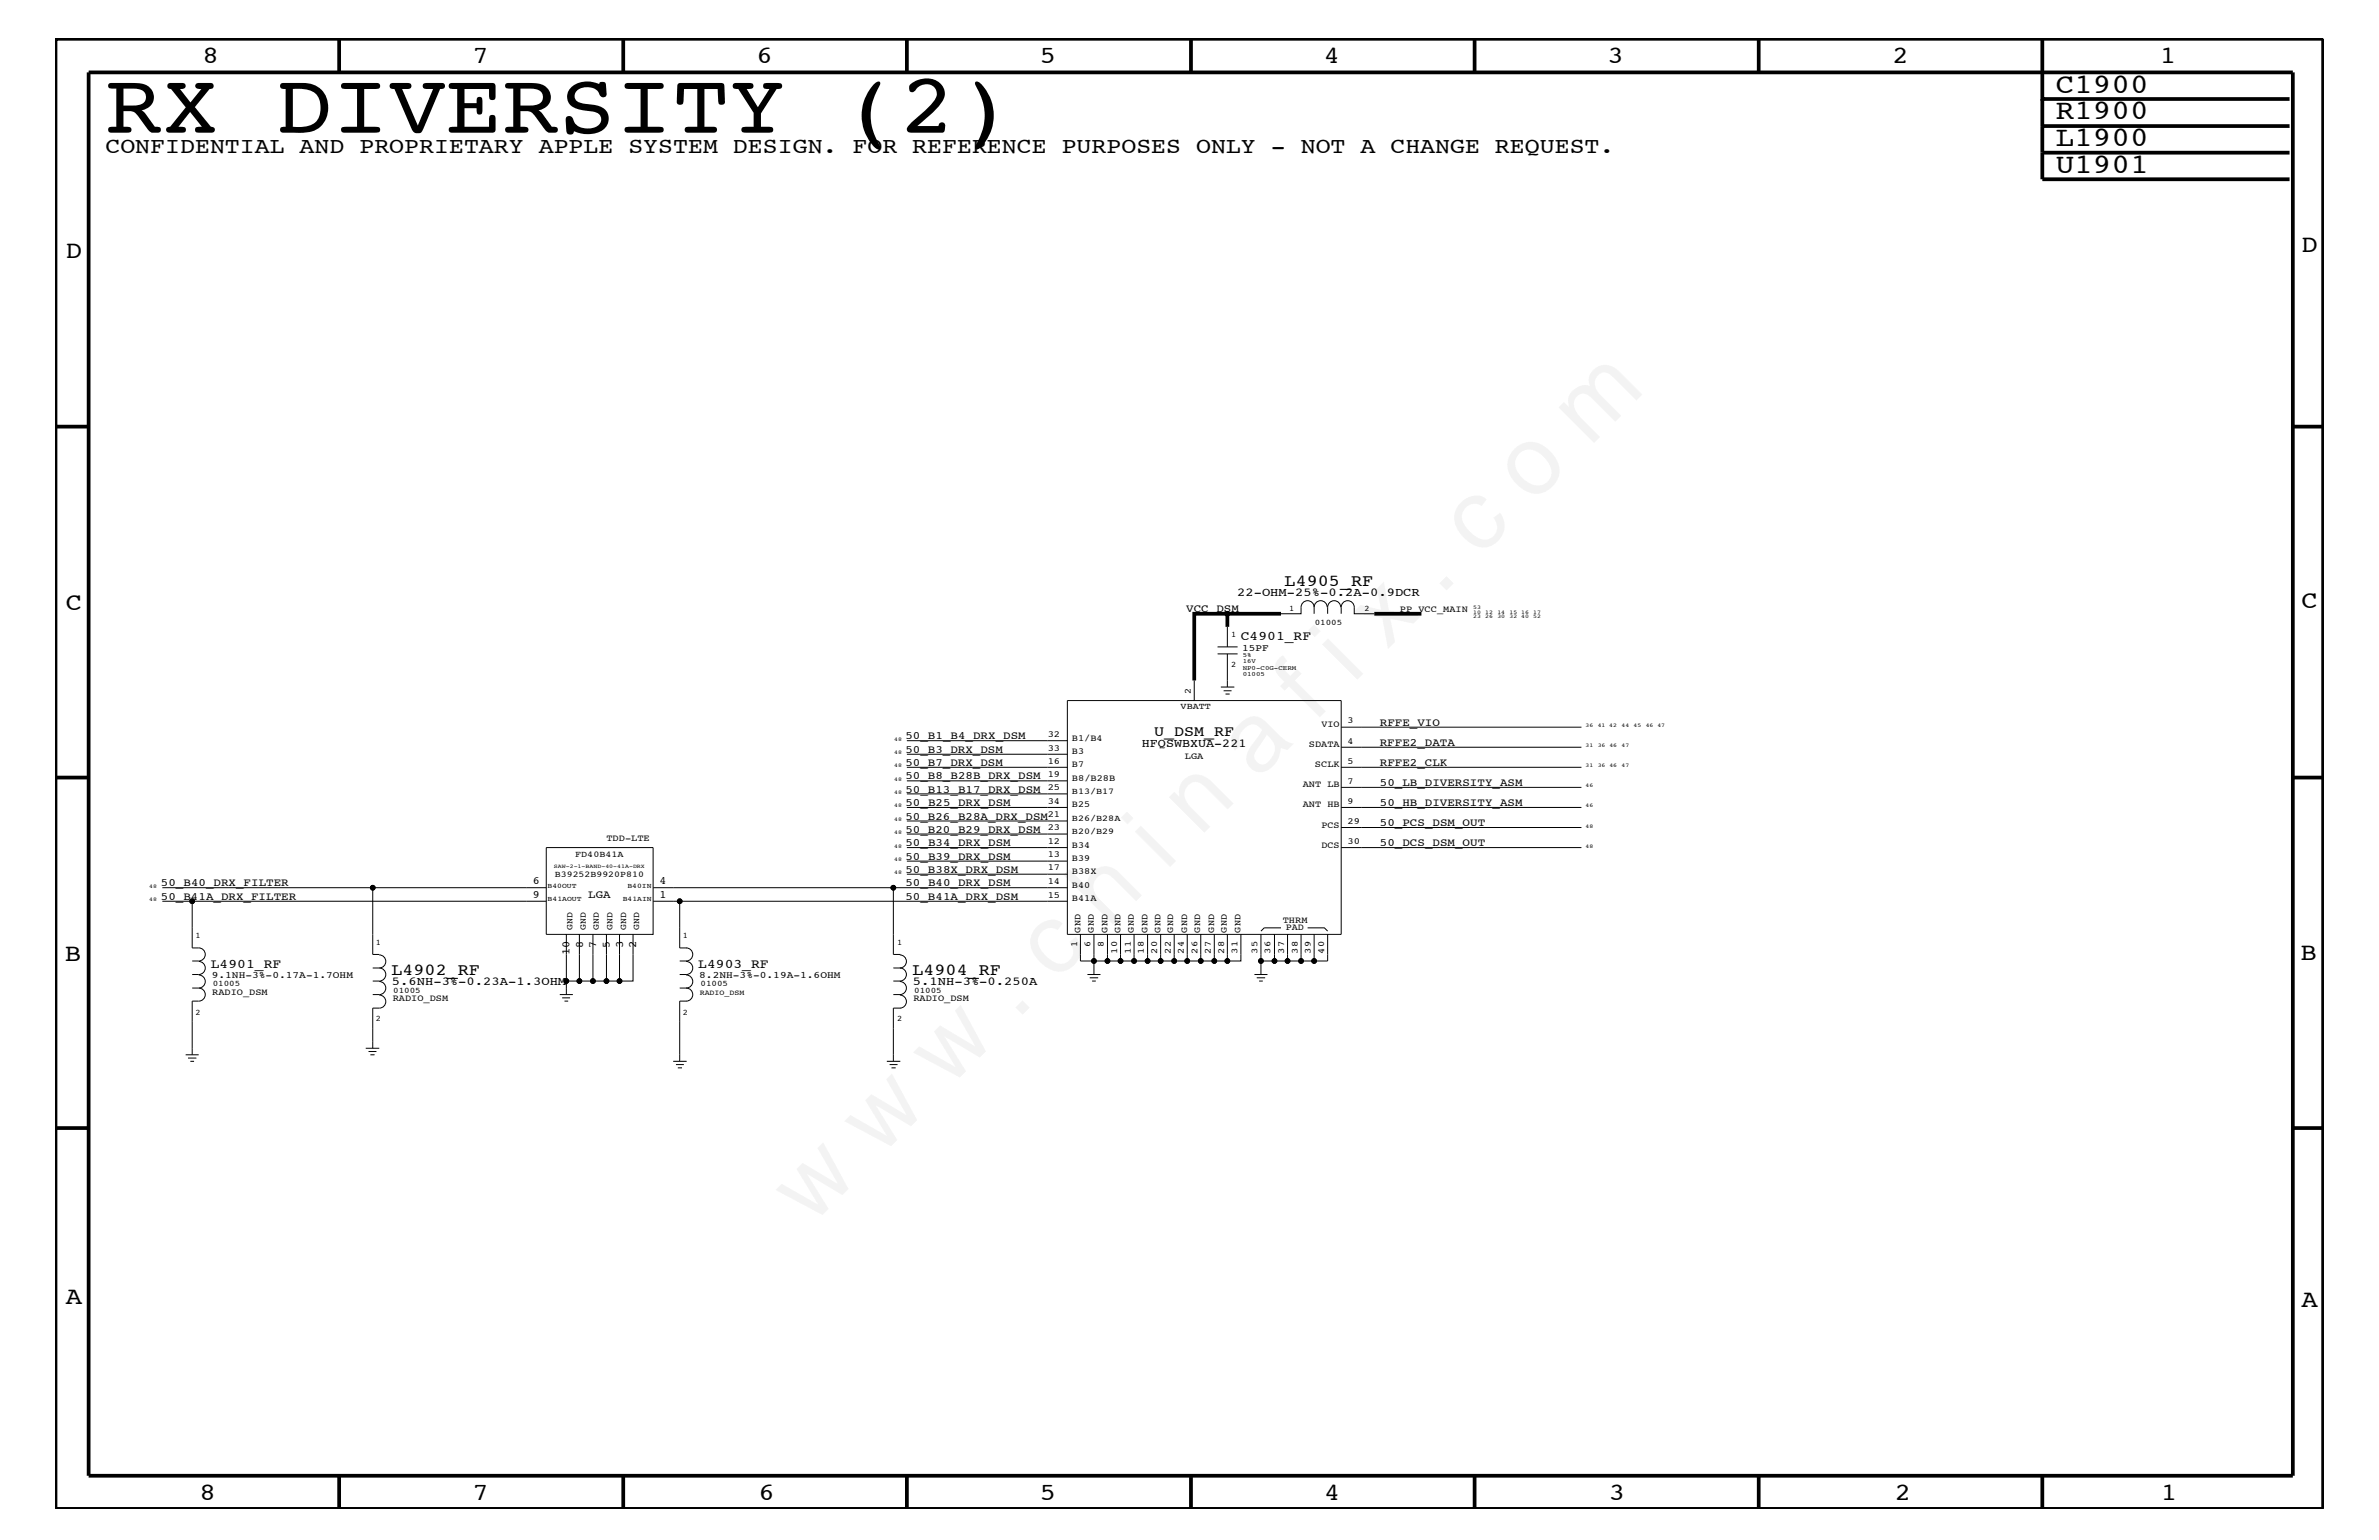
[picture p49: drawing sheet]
<svg xmlns="http://www.w3.org/2000/svg" width="432mm" height="279mm" viewBox="0 0 432 279" stroke-linecap="round" stroke-linejoin="round" font-family="sans-serif">
<defs><g id="words">
<text font-size="17.6" x="147.1" y="222.6" transform="rotate(-45 147.1 222.6)">w w w . c h i n a f i x . c o m</text>
<text font-size="15.6" x="19.1" y="24.1">RX DIVERSITY (2)</text>
<g font-size="5.1">
<text x="373.1" y="16.8">C1900</text>
<text x="373.1" y="21.6">R1900</text>
<text x="373.1" y="26.5">L1900</text>
<text x="373.1" y="31.4">U1901</text>
</g>
<g font-size="4.5">
<text x="36.7" y="11.5">8</text>
<text x="85.8" y="11.5">7</text>
<text x="137.3" y="11.5">6</text>
<text x="188.7" y="11.5">5</text>
<text x="240.3" y="11.5">4</text>
<text x="291.8" y="11.5">3</text>
<text x="343.5" y="11.5">2</text>
<text x="392" y="11.5">1</text>
<text x="11.9" y="46.8">D</text>
<text x="417.7" y="45.7">D</text>
<text x="11.9" y="110.6">C</text>
<text x="417.7" y="110.4">C</text>
<text x="11.8" y="174.3">B</text>
<text x="417.6" y="174.2">B</text>
<text x="11.9" y="236.7">A</text>
<text x="417.7" y="237.1">A</text>
<text x="36.2" y="272.1">8</text>
<text x="85.8" y="272.1">7</text>
<text x="137.7" y="272.1">6</text>
<text x="188.7" y="272.1">5</text>
<text x="240.4" y="272.1">4</text>
<text x="292" y="272.1">3</text>
<text x="343.9" y="272.1">2</text>
<text x="392.2" y="272.1">1</text>
</g>
<text font-size="4.1" x="19.1" y="27.7">CONFIDENTIAL AND PROPRIETARY APPLE SYSTEM DESIGN. FOR REFERENCE PURPOSES ONLY - NOT A CHANGE REQUEST.</text>
<g font-size="3">
<text x="233.2" y="106.4">L4905_RF</text>
<text x="71" y="176.8">L4902_RF</text>
<text x="165.6" y="176.8">L4904_RF</text>
</g>
<text font-size="2.7" x="209.5" y="133.5">U_DSM_RF</text>
<g font-size="2.4">
<text x="225.2" y="116.2">C4901_RF</text>
<text x="38.3" y="175.6">L4901_RF</text>
<text x="126.7" y="175.6">L4903_RF</text>
</g>
<g font-size="2.2">
<text x="224.5" y="108.1">22-OHM-25%-0.2A-0.9DCR</text>
<text x="207.3" y="135.6">HFQSWBXUA-221</text>
<text x="71.1" y="178.7">5.6NH-3%-0.23A-1.3OHM</text>
<text x="165.7" y="178.7">5.1NH-3%-0.250A</text>
</g>
<g font-size="2">
<text x="215.3" y="111.1">VCC_DSM</text>
<text x="250.4" y="131.7">RFFE_VIO</text>
<text x="164.3" y="136.6">50_B3_DRX_DSM</text>
<text x="164.3" y="134.1">50_B1_B4_DRX_DSM</text>
<text x="250.4" y="135.3">RFFE2_DATA</text>
<text x="164.3" y="143.9">50_B13_B17_DRX_DSM</text>
<text x="164.3" y="141.4">50_B8_B28B_DRX_DSM</text>
<text x="164.3" y="139">50_B7_DRX_DSM</text>
<text x="250.4" y="142.6">50_LB_DIVERSITY_ASM</text>
<text x="250.4" y="139">RFFE2_CLK</text>
<text x="164.3" y="146.2">50_B25_DRX_DSM</text>
<text x="164.3" y="148.7">50_B26_B28A_DRX_DSM</text>
<text x="250.4" y="149.9">50_PCS_DSM_OUT</text>
<text x="250.4" y="146.2">50_HB_DIVERSITY_ASM</text>
<text x="164.3" y="151.1">50_B20_B29_DRX_DSM</text>
<text x="164.3" y="153.5">50_B34_DRX_DSM</text>
<text x="164.3" y="156">50_B39_DRX_DSM</text>
<text x="250.4" y="153.5">50_DCS_DSM_OUT</text>
<text x="29.2" y="160.8">50_B40_DRX_FILTER</text>
<text x="96.7" y="160.5">6</text>
<text x="119.7" y="160.5">4</text>
<text x="164.3" y="160.8">50_B40_DRX_DSM</text>
<text x="164.3" y="158.4">50_B38X_DRX_DSM</text>
<text x="29.2" y="163.3">50_B41A_DRX_FILTER</text>
<text x="96.7" y="162.8">9</text>
<text x="106.8" y="162.8">LGA</text>
<text x="119.7" y="162.8">1</text>
<text x="164.3" y="163.3">50_B41A_DRX_DSM</text>
<text x="103.4" y="173.3" transform="rotate(-90 103.4 173.3)">10</text>
<text x="105.8" y="172" transform="rotate(-90 105.8 172)">8</text>
<text x="108.2" y="172" transform="rotate(-90 108.2 172)">7</text>
<text x="110.7" y="172" transform="rotate(-90 110.7 172)">5</text>
<text x="113.1" y="172.1" transform="rotate(-90 113.1 172.1)">3</text>
<text x="115.5" y="172.1" transform="rotate(-90 115.5 172.1)">2</text>
</g>
<g font-size="1.8">
<text x="225.5" y="118.1">15PF</text>
<text x="38.4" y="177.4">9.1NH-3%-0.17A-1.7OHM</text>
<text x="126.9" y="177.4">8.2NH-3%-0.19A-1.6OHM</text>
</g>
<g font-size="1.7">
<text x="254.1" y="111.1">PP_VCC_MAIN</text>
<text x="216.2" y="125.9" transform="rotate(-90 216.2 125.9)">2</text>
<text x="239.9" y="131.9">VIO</text>
<text x="244.6" y="131.3">3</text>
<text x="190.2" y="133.7">32</text>
<text x="190.2" y="136.2">33</text>
<text x="194.6" y="134.4">B1/B4</text>
<text x="194.6" y="136.8">B3</text>
<text x="215.1" y="137.7">LGA</text>
<text x="237.6" y="135.6">SDATA</text>
<text x="244.6" y="134.9">4</text>
<text x="190.2" y="138.5">16</text>
<text x="190.2" y="141">19</text>
<text x="190.2" y="143.4">25</text>
<text x="194.6" y="141.7">B8/B28B</text>
<text x="194.6" y="139.2">B7</text>
<text x="236.5" y="142.9">ANT LB</text>
<text x="238.7" y="139.2">SCLK</text>
<text x="244.6" y="142.2">7</text>
<text x="244.6" y="138.5">5</text>
<text x="190.2" y="145.8">34</text>
<text x="190.2" y="148.3">21</text>
<text x="194.6" y="146.5">B25</text>
<text x="236.5" y="146.5">ANT HB</text>
<text x="244.6" y="145.8">9</text>
<text x="244.6" y="149.5">29</text>
<text x="110.1" y="152.6">TDD-LTE</text>
<text x="190.2" y="153.1">12</text>
<text x="190.2" y="155.6">13</text>
<text x="190.2" y="150.7">23</text>
<text x="194.6" y="153.8">B34</text>
<text x="239.9" y="153.8">DCS</text>
<text x="239.9" y="150.1">PCS</text>
<text x="244.6" y="153.1">30</text>
<text x="190.2" y="160.4">14</text>
<text x="190.2" y="157.9">17</text>
<text x="194.6" y="158.6">B38X</text>
<text x="194.6" y="161.1">B40</text>
<text x="194.6" y="156.2">B39</text>
<text x="190.2" y="162.8">15</text>
<text x="194.6" y="163.5">B41A</text>
<text x="232.8" y="167.5">THRM</text>
<text x="195.5" y="171.8" transform="rotate(-90 195.5 171.8)">1</text>
<text x="196.1" y="169.2" transform="rotate(-90 196.1 169.2)">GND</text>
<text x="198" y="171.8" transform="rotate(-90 198 171.8)">6</text>
<text x="198.5" y="169.2" transform="rotate(-90 198.5 169.2)">GND</text>
<text x="200.3" y="171.8" transform="rotate(-90 200.3 171.8)">8</text>
<text x="201" y="169.2" transform="rotate(-90 201 169.2)">GND</text>
<text x="202.8" y="173" transform="rotate(-90 202.8 173)">10</text>
<text x="203.4" y="169.2" transform="rotate(-90 203.4 169.2)">GND</text>
<text x="205.2" y="173" transform="rotate(-90 205.2 173)">11</text>
<text x="205.8" y="169.2" transform="rotate(-90 205.8 169.2)">GND</text>
<text x="207.6" y="173" transform="rotate(-90 207.6 173)">18</text>
<text x="208.3" y="169.2" transform="rotate(-90 208.3 169.2)">GND</text>
<text x="210.1" y="173" transform="rotate(-90 210.1 173)">20</text>
<text x="210.7" y="169.2" transform="rotate(-90 210.7 169.2)">GND</text>
<text x="212.5" y="173" transform="rotate(-90 212.5 173)">22</text>
<text x="212.9" y="169.2" transform="rotate(-90 212.9 169.2)">GND</text>
<text x="214.9" y="173" transform="rotate(-90 214.9 173)">24</text>
<text x="215.5" y="169.2" transform="rotate(-90 215.5 169.2)">GND</text>
<text x="217.3" y="173" transform="rotate(-90 217.3 173)">26</text>
<text x="217.8" y="169.2" transform="rotate(-90 217.8 169.2)">GND</text>
<text x="219.8" y="173" transform="rotate(-90 219.8 173)">27</text>
<text x="220.4" y="169.2" transform="rotate(-90 220.4 169.2)">GND</text>
<text x="222.2" y="173" transform="rotate(-90 222.2 173)">28</text>
<text x="222.7" y="169.2" transform="rotate(-90 222.7 169.2)">GND</text>
<text x="224.6" y="173" transform="rotate(-90 224.6 173)">31</text>
<text x="225.1" y="169.2" transform="rotate(-90 225.1 169.2)">GND</text>
<text x="228.3" y="173" transform="rotate(-90 228.3 173)">35</text>
<text x="230.6" y="173" transform="rotate(-90 230.6 173)">36</text>
<text x="233.1" y="173" transform="rotate(-90 233.1 173)">37</text>
<text x="233.4" y="168.7">PAD</text>
<text x="235.5" y="173" transform="rotate(-90 235.5 173)">38</text>
<text x="237.9" y="173" transform="rotate(-90 237.9 173)">39</text>
<text x="240.4" y="173" transform="rotate(-90 240.4 173)">40</text>
<text x="38.5" y="180.5">RADIO_DSM</text>
<text x="71.3" y="181.6">RADIO_DSM</text>
<text x="165.8" y="181.6">RADIO_DSM</text>
</g>
<g font-size="1.6">
<text x="214.3" y="128.6">VBATT</text>
<text x="194.6" y="149">B26/B28A</text>
<text x="194.6" y="144">B13/B17</text>
<text x="104.4" y="155.6">FD40B41A</text>
<text x="194.6" y="151.3">B20/B29</text>
<text x="100.7" y="159.2">B39252B9920P810</text>
<text x="103.9" y="168.7" transform="rotate(-90 103.9 168.7)">GND</text>
<text x="106.3" y="168.7" transform="rotate(-90 106.3 168.7)">GND</text>
<text x="108.7" y="168.7" transform="rotate(-90 108.7 168.7)">GND</text>
<text x="111.2" y="168.7" transform="rotate(-90 111.2 168.7)">GND</text>
<text x="113.6" y="168.7" transform="rotate(-90 113.6 168.7)">GND</text>
<text x="116" y="168.7" transform="rotate(-90 116 168.7)">GND</text>
</g>
<g font-size="1.5">
<text x="234" y="110.8">1</text>
<text x="238.6" y="113.3">01005</text>
<text x="247.6" y="110.8">2</text>
<text x="223.4" y="115.6">1</text>
<text x="223.4" y="121">2</text>
<text x="35.5" y="170.1">1</text>
<text x="68.2" y="171.4">1</text>
<text x="124" y="170.1">1</text>
<text x="162.8" y="171.4">1</text>
<text x="38.6" y="178.8">01005</text>
<text x="127.2" y="178.8">01005</text>
<text x="35.5" y="184.1">2</text>
<text x="68.2" y="185.3">2</text>
<text x="71.4" y="180.1">01005</text>
<text x="124" y="184.1">2</text>
<text x="162.8" y="185.3">2</text>
<text x="165.9" y="180.1">01005</text>
</g>
<text font-size="1.4" x="127" y="180.5">RADIO_DSM</text>
<g font-size="1.3">
<text x="99.4" y="161.1">B40OUT</text>
<text x="113.9" y="161.1">B40IN</text>
<text x="99.4" y="163.5">B41AOUT</text>
<text x="113" y="163.5">B41AIN</text>
</g>
<g font-size="1.2">
<text x="225.6" y="119.2">5%</text>
<text x="225.6" y="121.5">NP0-C0G-CERM</text>
<text x="225.6" y="122.7">01005</text>
<text x="225.6" y="120.3">16V</text>
</g>
<g font-size="1">
<text x="267.4" y="111.4">10</text>
<text x="267.4" y="112.2">23</text>
<text x="267.4" y="110.5">53</text>
<text x="269.6" y="111.4">12</text>
<text x="269.6" y="112.2">26</text>
<text x="271.8" y="111.4">14</text>
<text x="271.8" y="112.2">30</text>
<text x="274" y="111.4">15 16</text>
<text x="274" y="112.2">32 40</text>
<text x="278.3" y="111.4">17</text>
<text x="278.3" y="112.2">52</text>
<text x="287.8" y="131.9">36</text>
<text x="290" y="131.9">41 42</text>
<text x="294.3" y="131.9">44</text>
<text x="296.5" y="131.9">45</text>
<text x="298.7" y="131.9">46 47</text>
<text x="162.3" y="136.8">48</text>
<text x="162.3" y="134.4">48</text>
<text x="287.8" y="135.6">31</text>
<text x="290" y="135.6">36 46</text>
<text x="294.3" y="135.6">47</text>
<text x="162.3" y="139.2">48</text>
<text x="162.3" y="141.7">48</text>
<text x="287.8" y="142.9">46</text>
<text x="287.8" y="139.2">31</text>
<text x="290" y="139.2">36 46</text>
<text x="294.3" y="139.2">47</text>
<text x="162.3" y="144">48</text>
<text x="162.3" y="149">48</text>
<text x="162.3" y="146.5">48</text>
<text x="287.8" y="146.5">46</text>
<text x="162.3" y="151.3">48</text>
<text x="162.3" y="153.8">48</text>
<text x="287.8" y="150.1">48</text>
<text x="287.8" y="153.8">48</text>
<text x="27.1" y="161.1">48</text>
<text x="100.5" y="157.4">SAW-2-1-BAND-40-41A-DRX</text>
<text x="162.3" y="158.6">48</text>
<text x="162.3" y="156.2">48</text>
<text x="27.1" y="163.5">48</text>
</g>
</g></defs>
<g fill="none" stroke="#000" stroke-width=".18">
<path d="M193.7 127.1h49.7v42.4h-49.7zM247.1 139.2h39.9M247.1 135.6h39.9M247.1 131.9h39.9M99.2 153.8h19.3v15.7h-19.3zM247.1 153.8h39.9M247.1 150.1h39.9M247.1 142.9h39.9M247.1 146.5h39.9M29.5 163.5h69.7M29.5 161.1h38.2M34.9 179.3h1.2"/>
<path d="M34.9 163.5v8.5h1.2a1.19 1.19 0 0 1 1.2 1.2 1.19 1.19 0 0 1-1.2 1.2h-1.2M36.1 176.9a1.19 1.19 0 0 1 1.2 1.2 1.19 1.19 0 0 1-1.2 1.2M36.1 174.4a1.19 1.19 0 0 1 1.2 1.2 1.19 1.19 0 0 1-1.2 1.2h-1.2M36.1 179.3a1.19 1.19 0 0 1 1.2 1.1 1.19 1.19 0 0 1-1.2 1.2h-1.2v9.8M67.7 175.6h1.1a1.19 1.19 0 0 1 1.2 1.2 1.19 1.19 0 0 1-1.1 1.2M67.7 178h1.1M68.8 178.1a1.19 1.19 0 0 1 1.2 1.2 1.19 1.19 0 0 1-1.1 1.1M68.8 173.2a1.19 1.19 0 0 1 1.2 1.2 1.19 1.19 0 0 1-1.1 1.2M99.2 161.1h-31.5v12.1h1.1M102.8 169.5v8.5h2.4v-8.5M102.8 178v2.4M105.2 178h2.4"/>
<path d="M107.6 169.5v8.5h2.5v-8.5M110.1 178h2.3M114.9 169.5v8.5h-2.5v-8.5M118.5 161.1h43.6M118.5 163.5h4.9M123.4 174.4h1.2M123.4 176.8h1.2M123.4 179.3h1.2M124.6 176.9a1.19 1.19 0 0 1 1.1 1.2 1.19 1.19 0 0 1-1.1 1.2 1.19 1.19 0 0 1 1.1 1.1 1.19 1.19 0 0 1-1.1 1.2M124.6 172a1.19 1.19 0 0 1 1.1 1.2 1.19 1.19 0 0 1-1.1 1.2M124.6 174.4a1.19 1.19 0 0 1 1.1 1.2 1.19 1.19 0 0 1-1.1 1.2M190.1 163.5h-66.7v8.5h1.2"/>
<path d="M33.7 191.4h2.4M34.1 192h1.5M34.5 192.6h.7M66.4 190.2h2.4M66.9 190.8h1.4M67.2 191.4h.8M67.7 180.4h1.1M68.8 180.5a1.19 1.19 0 0 1 1.2 1.2 1.19 1.19 0 0 1-1.1 1.2M68.8 182.9h-1.1v7.3M101.6 180.4h2.4M102 181h1.5M102.5 181.6h.6"/>
<path d="M122.2 192.6h2.4M122.7 193.1h1.4M123 193.7h.8M124.6 181.6h-1.2v11"/>
<circle cx="34.9" cy="163.5" r=".42"/>
<circle cx="67.7" cy="161.1" r=".42"/>
<circle cx="102.8" cy="178" r=".42"/>
<circle cx="105.2" cy="178" r=".42"/>
<circle cx="107.6" cy="178" r=".42"/>
<circle cx="110.1" cy="178" r=".42"/>
<circle cx="112.4" cy="178" r=".42"/>
<circle cx="123.4" cy="163.5" r=".42"/>
</g>
<g fill="none" stroke="#000" stroke-width=".68" stroke-linecap="butt">
<path d="M10.1 7h411.6v266.8h-411.6zM16.1 13.1h400.1v254.6h-400.1zM61.6 7v6.1M113.1 7v6.1M164.6 7v6.1M216.2 7v6.1M267.6 7v6.1M319.2 7v6.1M370.7 7v11h44.9M370.7 18v14.5h44.9M370.7 27.7h44.9M370.7 22.9h44.9"/>
<path d="M10.1 77.4h6M416.2 77.4h5.5M10.1 141.1h6M416.2 141.1h5.5M10.1 204.7h6M416.2 204.7h5.5M61.6 267.7v6.1M113.1 267.7v6.1M164.6 267.7v6.1M216.2 268v5.8M267.6 267.7v6.1M319.2 267.7v6.1"/>
<path d="M370.7 267.7v6.1"/>
</g>
<g fill="#000">
<circle cx="34.9" cy="163.5" r=".42"/>
<circle cx="67.6" cy="161.1" r=".42"/>
<circle cx="102.8" cy="178" r=".42"/>
<circle cx="105.2" cy="178" r=".42"/>
<circle cx="107.6" cy="178" r=".42"/>
<circle cx="110.1" cy="178" r=".42"/>
<circle cx="112.4" cy="178" r=".42"/>
<circle cx="123.4" cy="163.5" r=".42"/>
</g>
<use href="#words"/>
</svg>
